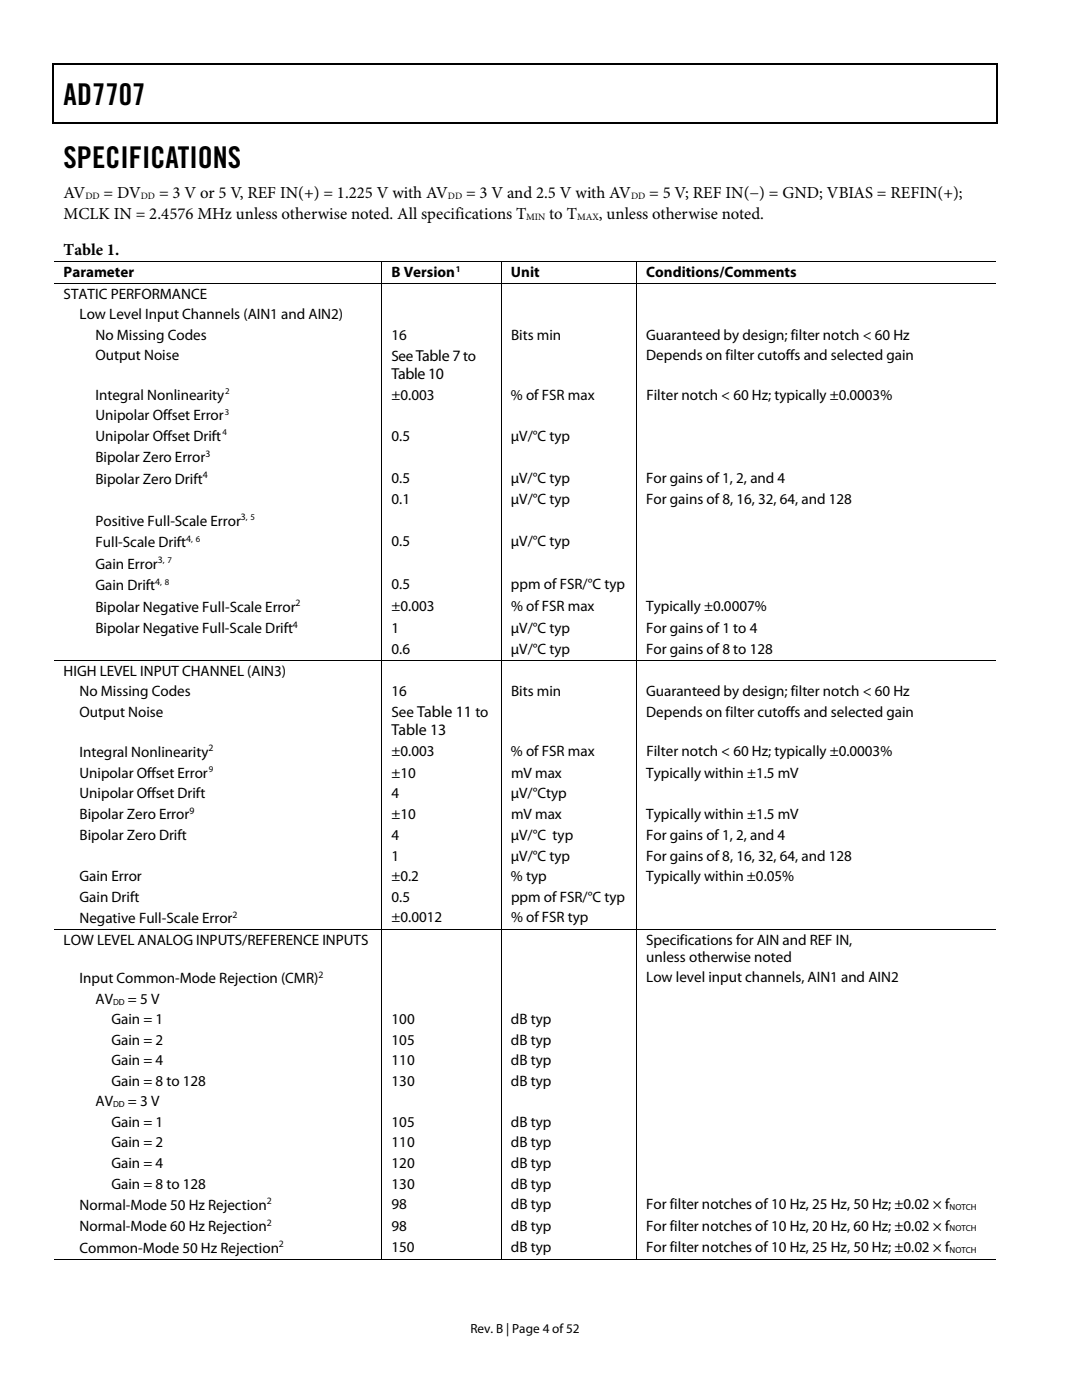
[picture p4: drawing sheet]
<svg xmlns="http://www.w3.org/2000/svg" width="216mm" height="279mm" viewBox="0 0 216 279" stroke-linecap="round" stroke-linejoin="round" font-family="sans-serif">
<defs><g id="words">
<g font-size="6">
<text x="12.7" y="21">AD7707</text>
<text x="12.7" y="33.6">SPECIFICATIONS</text>
</g>
<g font-size="3.3">
<text x="12.7" y="39.5">AV</text>
<text x="20.7" y="39.5">= DV</text>
<text x="31.7" y="39.5">= 3 V or 5 V, REF IN(+) = 1.225 V with AV</text>
<text x="93" y="39.5">= 3 V and 2.5 V with AV</text>
<text x="129.5" y="39.5">= 5 V; REF IN(−) = GND; VBIAS = REFIN(+);</text>
<text x="12.7" y="43.8">MCLK IN = 2.4576 MHz unless otherwise noted. All specifications T</text>
<text x="109.6" y="43.8">to T</text>
<text x="119.5" y="43.8">, unless otherwise noted.</text>
<text x="12.7" y="50.9">Table 1.</text>
</g>
<g font-size="3.2">
<text x="78.1" y="75.6">Table 10</text>
<text x="78.1" y="146.7">Table 13</text>
</g>
<g font-size="3">
<text x="12.7" y="55.3">Parameter</text>
<text x="12.7" y="59.6">STATIC PERFORMANCE</text>
<text x="78.1" y="55.3">B Version</text>
<text x="102" y="55.3">Unit</text>
<text x="128.9" y="55.3">Conditions/Comments</text>
<text x="15.9" y="63.7">Low Level Input Channels (AIN1 and AIN2)</text>
<text x="19" y="67.8">No Missing Codes</text>
<text x="19" y="71.9">Output Noise</text>
<text x="78.1" y="67.8">16</text>
<text x="102" y="67.8">Bits min</text>
<text x="128.9" y="71.9">Depends on filter cutoffs and selected gain</text>
<text x="129" y="67.8">Guaranteed by design; filter notch &lt; 60 Hz</text>
<text x="78.1" y="72.1">SeeTable 7to</text>
<text x="19" y="79.8">Integral Nonlinearity</text>
<text x="19" y="83.9">Unipolar Offset Error</text>
<text x="78.1" y="79.8">±0.003</text>
<text x="102" y="79.8">% of FSR max</text>
<text x="129" y="79.8">Filter notch &lt; 60 Hz; typically ±0.0003%</text>
<text x="19" y="88">Unipolar Offset Drift</text>
<text x="78.1" y="88">0.5</text>
<text x="102" y="88">μV/°C typ</text>
<text x="19" y="92.2">Bipolar Zero Error</text>
<text x="19" y="96.5">Bipolar Zero Drift</text>
<text x="78.1" y="96.4">0.5</text>
<text x="78.1" y="100.7">0.1</text>
<text x="102" y="96.4">μV/°C typ</text>
<text x="102" y="100.7">μV/°C typ</text>
<text x="128.9" y="96.4">For gains of 1, 2, and 4</text>
<text x="128.9" y="100.7">For gains of 8, 16, 32, 64, and 128</text>
<text x="19" y="104.9">Positive Full-Scale Error</text>
<text x="19" y="109.2">Full-Scale Drift</text>
<text x="19" y="113.5">Gain Error</text>
<text x="78.1" y="109.1">0.5</text>
<text x="102" y="109.1">μV/°C typ</text>
<text x="19" y="117.8">Gain Drift</text>
<text x="78.1" y="117.6">0.5</text>
<text x="102" y="117.6">ppm of FSR/°C typ</text>
<text x="19" y="122.1">Bipolar Negative Full-Scale Error</text>
<text x="78.1" y="121.9">±0.003</text>
<text x="102" y="121.9">% of FSR max</text>
<text x="128.9" y="121.9">Typically ±0.0007%</text>
<text x="19" y="126.4">Bipolar Negative Full-Scale Drift</text>
<text x="78.1" y="126.2">1</text>
<text x="78.1" y="130.5">0.6</text>
<text x="102" y="126.2">μV/°C typ</text>
<text x="102" y="130.5">μV/°C typ</text>
<text x="128.9" y="126.2">For gains of 1 to 4</text>
<text x="128.9" y="130.5">For gains of 8 to 128</text>
<text x="12.7" y="134.8">HIGH LEVEL INPUT CHANNEL (AIN3)</text>
<text x="15.9" y="138.9">No Missing Codes</text>
<text x="15.9" y="143">Output Noise</text>
<text x="78.1" y="143.1">See Table 11 to</text>
<text x="78.1" y="138.9">16</text>
<text x="102" y="138.9">Bits min</text>
<text x="128.9" y="143">Depends on filter cutoffs and selected gain</text>
<text x="129" y="138.9">Guaranteed by design; filter notch &lt; 60 Hz</text>
<text x="15.9" y="151">Integral Nonlinearity</text>
<text x="15.9" y="155.2">Unipolar Offset Error</text>
<text x="78.1" y="150.9">±0.003</text>
<text x="78.1" y="155.2">±10</text>
<text x="102" y="150.9">% of FSR max</text>
<text x="102" y="155.2">mV max</text>
<text x="129" y="155.2">Typically within ±1.5 mV</text>
<text x="129" y="150.9">Filter notch &lt; 60 Hz; typically ±0.0003%</text>
<text x="15.9" y="159.3">Unipolar Offset Drift</text>
<text x="78.1" y="159.3">4</text>
<text x="102" y="159.3">μV/°Ctyp</text>
<text x="15.9" y="163.5">Bipolar Zero Error</text>
<text x="15.9" y="167.7">Bipolar Zero Drift</text>
<text x="78.1" y="167.7">4</text>
<text x="78.1" y="163.4">±10</text>
<text x="101.9" y="167.7">μV/°C typ</text>
<text x="102" y="163.4">mV max</text>
<text x="128.9" y="167.7">For gains of 1, 2, and 4</text>
<text x="129" y="163.4">Typically within ±1.5 mV</text>
<text x="78.1" y="171.8">1</text>
<text x="102" y="171.8">μV/°C typ</text>
<text x="128.9" y="171.8">For gains of 8, 16, 32, 64, and 128</text>
<text x="15.9" y="175.9">Gain Error</text>
<text x="15.9" y="180">Gain Drift</text>
<text x="78.1" y="175.9">±0.2</text>
<text x="78.1" y="180">0.5</text>
<text x="102" y="175.9">% typ</text>
<text x="102" y="180">ppm of FSR/°C typ</text>
<text x="128.9" y="175.9">Typically within ±0.05%</text>
<text x="15.9" y="184.2">Negative Full-Scale Error</text>
<text x="78.1" y="184.1">±0.0012</text>
<text x="102" y="184.1">% of FSR typ</text>
<text x="12.7" y="188.6">LOW LEVEL ANALOG INPUTS/REFERENCE INPUTS</text>
<text x="129" y="188.6">Specifications for AIN and REF IN,</text>
<text x="129" y="191.9">unless otherwise noted</text>
<text x="15.9" y="196.2">Input Common-Mode Rejection (CMR)</text>
<text x="128.9" y="196">Low level input channels, AIN1 and AIN2</text>
<text x="19" y="200.3">AV</text>
<text x="25.5" y="200.3">= 5 V</text>
<text x="22.2" y="204.4">Gain = 1</text>
<text x="22.2" y="208.5">Gain = 2</text>
<text x="78.1" y="204.4">100</text>
<text x="78.1" y="208.5">105</text>
<text x="102" y="204.4">dB typ</text>
<text x="102" y="208.5">dB typ</text>
<text x="22.2" y="212.6">Gain = 4</text>
<text x="78.1" y="212.6">110</text>
<text x="102" y="212.6">dB typ</text>
<text x="19" y="220.8">AV</text>
<text x="22.2" y="216.7">Gain = 8 to 128</text>
<text x="25.5" y="220.8">= 3 V</text>
<text x="78.1" y="216.7">130</text>
<text x="102" y="216.7">dB typ</text>
<text x="22.2" y="224.9">Gain = 1</text>
<text x="78.1" y="224.9">105</text>
<text x="102" y="224.9">dB typ</text>
<text x="22.2" y="229">Gain = 2</text>
<text x="22.2" y="233.1">Gain = 4</text>
<text x="78.1" y="229">110</text>
<text x="78.1" y="233.1">120</text>
<text x="102" y="229">dB typ</text>
<text x="102" y="233.1">dB typ</text>
<text x="22.2" y="237.2">Gain = 8 to 128</text>
<text x="78.1" y="237.2">130</text>
<text x="102" y="237.2">dB typ</text>
<text x="15.9" y="241.4">Normal-Mode 50 Hz Rejection</text>
<text x="15.9" y="245.7">Normal-Mode 60 Hz Rejection</text>
<text x="78.1" y="241.3">98</text>
<text x="78.1" y="245.6">98</text>
<text x="102" y="241.3">dB typ</text>
<text x="102" y="245.6">dB typ</text>
<text x="128.9" y="241.3">For filter notches of 10 Hz, 25 Hz, 50 Hz; ±0.02 × f</text>
<text x="128.9" y="245.6">For filter notches of 10 Hz, 20 Hz, 60 Hz; ±0.02 × f</text>
<text x="15.9" y="250">Common-Mode 50 Hz Rejection</text>
<text x="78.1" y="249.9">150</text>
<text x="102" y="249.9">dB typ</text>
<text x="128.9" y="249.9">For filter notches of 10 Hz, 25 Hz, 50 Hz; ±0.02 × f</text>
</g>
<text font-size="2.6" x="93.9" y="266">Rev. B | Page 4 of 52</text>
<g font-size="1.9">
<text x="17" y="39.7">DD</text>
<text x="28.1" y="39.7">DD</text>
<text x="89.4" y="39.7">DD</text>
<text x="125.9" y="39.7">DD</text>
<text x="105" y="44">MIN</text>
<text x="115.1" y="44">MAX</text>
<text x="40.5" y="95.4">4</text>
<text x="41" y="91.1">3</text>
<text x="48.1" y="103.8">3, 5</text>
<text x="31.5" y="112.4">3, 7</text>
<text x="37.1" y="108.1">4, 6</text>
<text x="31" y="116.7">4, 8</text>
<text x="58.5" y="125.3">4</text>
<text x="59" y="121">2</text>
<text x="41.6" y="150">2</text>
<text x="37.8" y="162.5">9</text>
<text x="46.4" y="183.1">2</text>
<text x="63.5" y="195.1">2</text>
<text x="53.2" y="240.4">2</text>
<text x="53.2" y="244.7">2</text>
<text x="55.7" y="249">2</text>
</g>
<g font-size="1.8">
<text x="91" y="54.3">1</text>
<text x="44.9" y="82.8">3</text>
<text x="45" y="78.7">2</text>
<text x="44.4" y="86.9">4</text>
<text x="41.7" y="154.1">9</text>
<text x="22.6" y="200.5">DD</text>
<text x="22.6" y="221">DD</text>
<text x="189.5" y="241.5">NOTCH</text>
<text x="189.5" y="245.8">NOTCH</text>
<text x="189.5" y="250.1">NOTCH</text>
</g>
</g></defs>
<path d="M10.5 12.7h.3v1h-.3zM198.8 12.7h.2v1h-.2zM198.8 12.7h.2v.3h-.2zM198.8 24.4h.2v.3h-.2z" fill="#000"/>
<path d="M10.5 12.8h188.3M10.7 13.7v11M198.9 13.7v11M10.5 24.5h188.3" fill="none" stroke="#000" stroke-width=".25"/>
<g fill="none" stroke="#000" stroke-width=".2">
<path d="M10.8 56.5h188M76.2 52.3v4.2M76.2 56.6v75.1M100.1 52.3v4.2M100.1 56.6v75.1M127 52.3v4.2M127 56.6v75.1M198.8 52.2h-188M76.2 131.8v53.6M100.1 131.8v53.6M127 131.8v53.6M198.8 131.7h-188"/>
<path d="M76.2 185.5v65.9M100.1 185.5v65.9M127 185.5v65.9M198.8 185.5h-188M10.8 251.3h65.3M76.3 251.3h23.7M100.1 251.3h26.9M127.1 251.3h71.7"/>
</g>
<use href="#words"/>
</svg>
